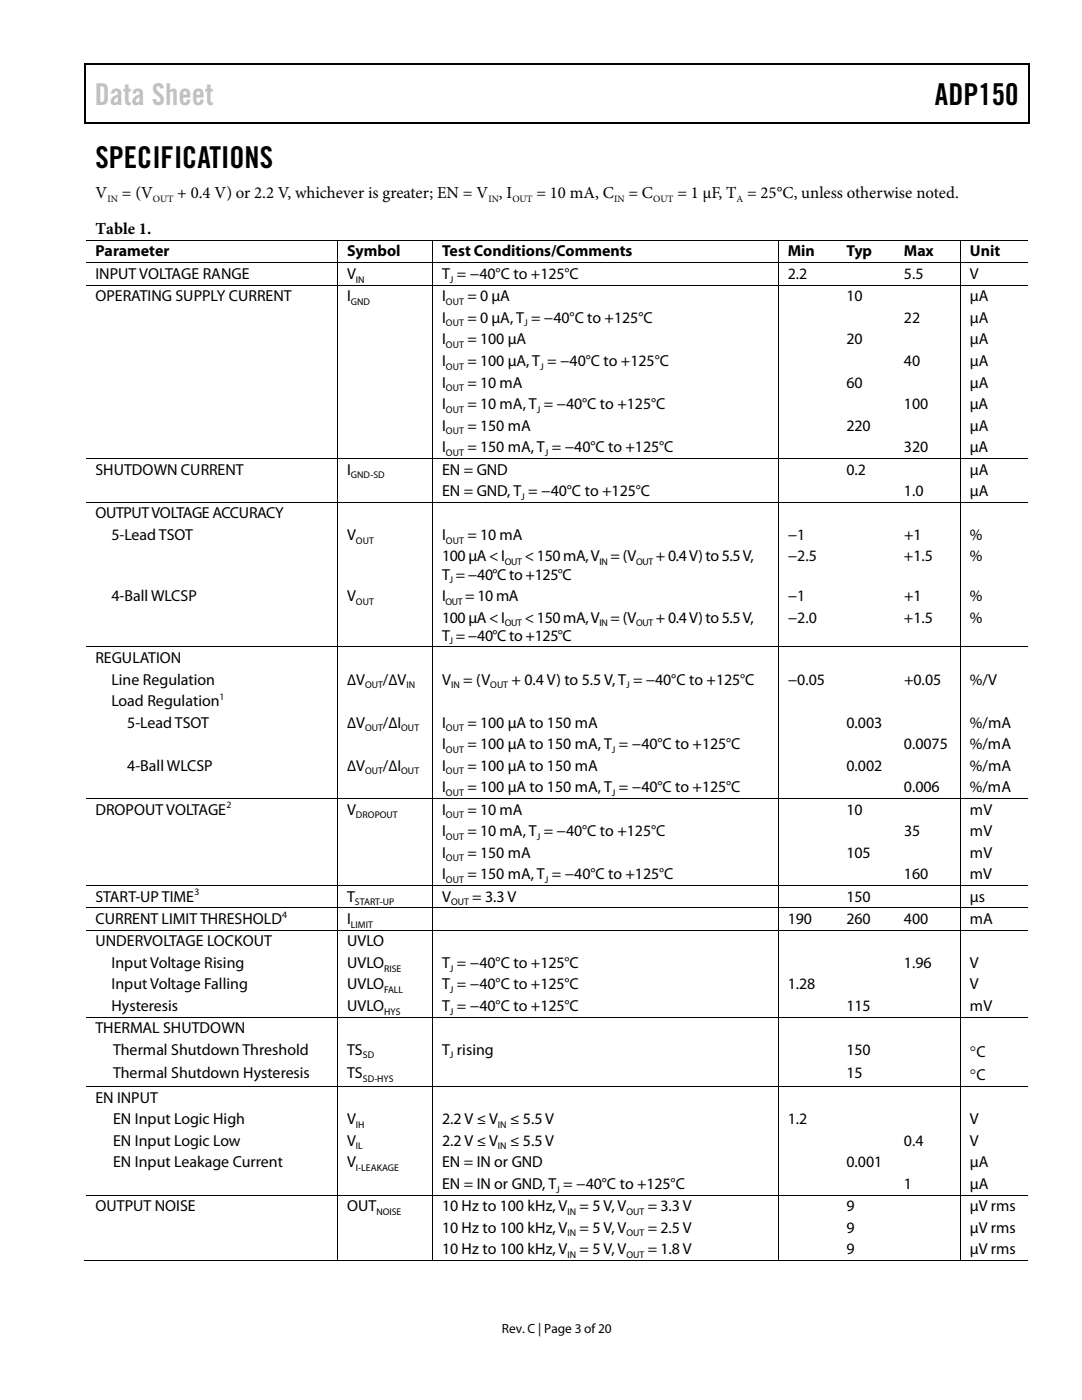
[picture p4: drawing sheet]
<svg xmlns="http://www.w3.org/2000/svg" width="216mm" height="279mm" viewBox="0 0 216 279" stroke-linecap="round" stroke-linejoin="round" font-family="sans-serif">
<defs><g id="words">
<text font-size="6" fill="#c1c1c1" x="18.9" y="20.9">Data Sheet</text>
<g font-size="6">
<text x="186.6" y="20.9">ADP150</text>
<text x="19" y="33.6">SPECIFICATIONS</text>
</g>
<g font-size="3.3">
<text x="19" y="39.5">V</text>
<text x="24.3" y="39.5">= (V</text>
<text x="35.3" y="39.5">+ 0.4 V) or 2.2 V, whichever is greater; EN = V , I</text>
<text x="107" y="39.5">= 10 mA, C</text>
<text x="125.4" y="39.5">= C</text>
<text x="135.2" y="39.5">= 1 µF, T = 25°C, unless otherwise noted.</text>
<text x="19.1" y="46.7">Table 1.</text>
</g>
<g font-size="3.2">
<text x="19" y="51.2">Parameter</text>
<text x="69.3" y="51.2">Symbol</text>
<text x="88.2" y="51.2">Test Conditions/Comments</text>
<text x="157.2" y="51.2">Min</text>
<text x="168.9" y="51.2">Typ</text>
<text x="180.4" y="51.2">Max</text>
<text x="193.5" y="51.2">Unit</text>
<text x="19" y="55.7">INPUT VOLTAGE RANGE</text>
<text x="69.3" y="55.7">V</text>
<text x="88.2" y="55.7">T = −40°C to +125°C</text>
<text x="157.2" y="55.7">2.2</text>
<text x="180.4" y="55.7">5.5</text>
<text x="193.5" y="55.7">V</text>
<text x="19" y="60.2">OPERATING SUPPLY CURRENT</text>
<text x="69.3" y="60.2">I</text>
<text x="88.2" y="60.2">I</text>
<text x="88.2" y="64.4">I</text>
<text x="93.3" y="60.2">= 0 µA</text>
<text x="93.3" y="64.4">= 0 µA, T = −40°C to +125°C</text>
<text x="168.9" y="60.2">10</text>
<text x="180.4" y="64.4">22</text>
<text x="193.5" y="64.4">µA</text>
<text x="193.6" y="60.2">µA</text>
<text x="88.2" y="68.7">I</text>
<text x="93.3" y="68.7">= 100 µA</text>
<text x="168.9" y="68.7">20</text>
<text x="193.5" y="68.7">µA</text>
<text x="88.2" y="73">I</text>
<text x="88.2" y="77.3">I</text>
<text x="93.3" y="73">= 100 µA, T = −40°C to +125°C</text>
<text x="93.3" y="77.3">= 10 mA</text>
<text x="168.9" y="77.3">60</text>
<text x="180.4" y="73">40</text>
<text x="193.5" y="73">µA</text>
<text x="193.6" y="77.3">µA</text>
<text x="88.2" y="81.6">I</text>
<text x="93.3" y="81.6">= 10 mA, T = −40°C to +125°C</text>
<text x="180.4" y="81.6">100</text>
<text x="193.5" y="81.6">µA</text>
<text x="88.2" y="85.9">I</text>
<text x="93.3" y="85.9">= 150 mA</text>
<text x="168.9" y="85.9">220</text>
<text x="193.5" y="85.9">µA</text>
<text x="19" y="94.7">SHUTDOWN CURRENT</text>
<text x="69.3" y="94.7">I</text>
<text x="88.2" y="90.2">I</text>
<text x="88.2" y="94.7">EN = GND</text>
<text x="93.3" y="90.2">= 150 mA, T = −40°C to +125°C</text>
<text x="168.9" y="94.7">0.2</text>
<text x="180.4" y="90.2">320</text>
<text x="193.5" y="90.2">µA</text>
<text x="193.5" y="94.7">µA</text>
<text x="88.2" y="99">EN = GND, T = −40°C to +125°C</text>
<text x="180.4" y="99">1.0</text>
<text x="193.5" y="99">µA</text>
<text x="19" y="103.5">OUTPUT VOLTAGE ACCURACY</text>
<text x="22.2" y="107.8">5-Lead TSOT</text>
<text x="69.3" y="107.8">V</text>
<text x="88.2" y="107.8">I</text>
<text x="93.3" y="107.8">= 10 mA</text>
<text x="157.2" y="107.8">−1</text>
<text x="180.4" y="107.8">+1</text>
<text x="193.6" y="107.8">%</text>
<text x="88.2" y="112.1">100 µA &lt; I</text>
<text x="104.7" y="112.1">&lt; 150 mA, V = (V</text>
<text x="130.9" y="112.1">+ 0.4 V) to 5.5 V,</text>
<text x="157.2" y="112.1">−2.5</text>
<text x="180.4" y="112.1">+1.5</text>
<text x="193.5" y="112.1">%</text>
<text x="22.2" y="119.9">4-Ball WLCSP</text>
<text x="69.3" y="119.9">V</text>
<text x="88.2" y="115.7">T = −40°C to +125°C</text>
<text x="88.2" y="119.9">I</text>
<text x="92.8" y="119.9">= 10 mA</text>
<text x="157.2" y="119.9">−1</text>
<text x="180.4" y="119.9">+1</text>
<text x="193.6" y="119.9">%</text>
<text x="88.2" y="124.2">100 µA &lt; I</text>
<text x="104.7" y="124.2">&lt; 150 mA, V = (V</text>
<text x="130.9" y="124.2">+ 0.4 V) to 5.5 V,</text>
<text x="157.2" y="124.2">−2.0</text>
<text x="180.4" y="124.2">+1.5</text>
<text x="193.5" y="124.2">%</text>
<text x="88.2" y="127.8">T = −40°C to +125°C</text>
<text x="19" y="132.3">REGULATION</text>
<text x="22.2" y="136.6">Line Regulation</text>
<text x="69.3" y="136.6">∆V</text>
<text x="76.4" y="136.6">/∆V</text>
<text x="88.2" y="136.6">V</text>
<text x="92.4" y="136.6">= (V</text>
<text x="102.1" y="136.6">+ 0.4 V) to 5.5 V, T = −40°C to +125°C</text>
<text x="157.2" y="136.6">−0.05</text>
<text x="180.4" y="136.6">+0.05</text>
<text x="193.6" y="136.6">%/V</text>
<text x="22.2" y="140.9">Load Regulation</text>
<text x="25.4" y="145.2">5-Lead TSOT</text>
<text x="69.3" y="145.2">∆V</text>
<text x="76.4" y="145.2">/∆I</text>
<text x="88.2" y="145.2">I</text>
<text x="88.2" y="149.5">I</text>
<text x="93.3" y="145.2">= 100 µA to 150 mA</text>
<text x="93.3" y="149.5">= 100 µA to 150 mA, T = −40°C to +125°C</text>
<text x="168.9" y="145.2">0.003</text>
<text x="180.4" y="149.5">0.0075</text>
<text x="193.5" y="149.5">%/mA</text>
<text x="193.5" y="145.2">%/mA</text>
<text x="25.4" y="153.8">4-Ball WLCSP</text>
<text x="69.3" y="153.8">∆V</text>
<text x="76.4" y="153.8">/∆I</text>
<text x="88.2" y="153.8">I</text>
<text x="93.3" y="153.8">= 100 µA to 150 mA</text>
<text x="168.9" y="153.8">0.002</text>
<text x="193.5" y="153.8">%/mA</text>
<text x="88.2" y="158.1">I</text>
<text x="93.3" y="158.1">= 100 µA to 150 mA, T = −40°C to +125°C</text>
<text x="180.4" y="158.1">0.006</text>
<text x="193.5" y="158.1">%/mA</text>
<text x="19" y="162.6">DROPOUT VOLTAGE</text>
<text x="69.3" y="162.6">V</text>
<text x="88.2" y="162.6">I</text>
<text x="88.2" y="166.8">I</text>
<text x="93.3" y="162.6">= 10 mA</text>
<text x="93.3" y="166.8">= 10 mA, T = −40°C to +125°C</text>
<text x="168.9" y="162.6">10</text>
<text x="180.4" y="166.8">35</text>
<text x="193.5" y="166.8">mV</text>
<text x="193.6" y="162.6">mV</text>
<text x="88.2" y="171.2">I</text>
<text x="93.3" y="171.2">= 150 mA</text>
<text x="168.9" y="171.2">105</text>
<text x="193.5" y="171.2">mV</text>
<text x="19" y="179.9">START-UP TIME</text>
<text x="69.3" y="179.9">T</text>
<text x="88.2" y="175.4">I</text>
<text x="88.2" y="179.9">V</text>
<text x="93.3" y="175.4">= 150 mA, T = −40°C to +125°C</text>
<text x="94.2" y="179.9">= 3.3 V</text>
<text x="168.9" y="179.9">150</text>
<text x="180.4" y="175.4">160</text>
<text x="193.5" y="175.4">mV</text>
<text x="193.5" y="179.9">µs</text>
<text x="19" y="184.4">CURRENT LIMIT THRESHOLD</text>
<text x="69.3" y="184.4">I</text>
<text x="157.2" y="184.4">190</text>
<text x="168.9" y="184.4">260</text>
<text x="180.4" y="184.4">400</text>
<text x="193.5" y="184.4">mA</text>
<text x="19" y="188.8">UNDERVOLTAGE LOCKOUT</text>
<text x="69.3" y="188.8">UVLO</text>
<text x="22.2" y="193.2">Input Voltage Rising</text>
<text x="22.2" y="197.4">Input Voltage Falling</text>
<text x="69.3" y="193.2">UVLO</text>
<text x="69.3" y="197.4">UVLO</text>
<text x="88.2" y="193.2">T = −40°C to +125°C</text>
<text x="88.2" y="197.4">T = −40°C to +125°C</text>
<text x="157.2" y="197.4">1.28</text>
<text x="180.4" y="193.2">1.96</text>
<text x="193.5" y="193.2">V</text>
<text x="193.6" y="197.4">V</text>
<text x="22.2" y="201.8">Hysteresis</text>
<text x="69.3" y="201.8">UVLO</text>
<text x="88.2" y="201.8">T = −40°C to +125°C</text>
<text x="168.9" y="201.8">115</text>
<text x="193.5" y="201.8">mV</text>
<text x="19" y="206.2">THERMAL SHUTDOWN</text>
<text x="22.6" y="210.5">Thermal Shutdown Threshold</text>
<text x="22.6" y="215.2">Thermal Shutdown Hysteresis</text>
<text x="69.3" y="210.5">TS</text>
<text x="69.3" y="215.2">TS</text>
<text x="88.2" y="210.5">T rising</text>
<text x="168.9" y="210.5">150</text>
<text x="168.9" y="215.2">15</text>
<text x="193.5" y="210.9">°C</text>
<text x="193.6" y="215.6">°C</text>
<text x="19" y="220.1">EN INPUT</text>
<text x="22.6" y="224.4">EN Input Logic High</text>
<text x="69.3" y="224.4">V</text>
<text x="88.2" y="224.4">2.2 V ≤ V</text>
<text x="101.8" y="224.4">≤ 5.5 V</text>
<text x="157.2" y="224.4">1.2</text>
<text x="193.5" y="224.4">V</text>
<text x="22.6" y="228.7">EN Input Logic Low</text>
<text x="22.6" y="233">EN Input Leakage Current</text>
<text x="69.3" y="228.7">V</text>
<text x="69.3" y="233">V</text>
<text x="88.2" y="228.7">2.2 V ≤ V</text>
<text x="88.2" y="233">EN = IN or GND</text>
<text x="101.8" y="228.7">≤ 5.5 V</text>
<text x="168.9" y="233">0.001</text>
<text x="180.4" y="228.7">0.4</text>
<text x="193.5" y="228.7">V</text>
<text x="193.5" y="233">µA</text>
<text x="88.2" y="237.3">EN = IN or GND, T = −40°C to +125°C</text>
<text x="180.4" y="237.3">1</text>
<text x="193.5" y="237.3">µA</text>
<text x="19" y="241.7">OUTPUT NOISE</text>
<text x="69.3" y="241.7">OUT</text>
<text x="88.2" y="241.7">10 Hz to 100 kHz, V</text>
<text x="115.7" y="241.7">= 5 V, V</text>
<text x="129.2" y="241.7">= 3.3 V</text>
<text x="168.9" y="241.7">9</text>
<text x="193.6" y="241.7">µV rms</text>
<text x="88.2" y="246">10 Hz to 100 kHz, V</text>
<text x="88.2" y="250.3">10 Hz to 100 kHz, V</text>
<text x="115.7" y="246">= 5 V, V</text>
<text x="115.7" y="250.3">= 5 V, V</text>
<text x="129.2" y="246">= 2.5 V</text>
<text x="129.2" y="250.3">= 1.8V</text>
<text x="168.9" y="246">9</text>
<text x="168.9" y="250.3">9</text>
<text x="193.6" y="246">µV rms</text>
<text x="193.6" y="250.3">µV rms</text>
</g>
<text font-size="2.7" x="100.2" y="266">Rev. C | Page 3 of20</text>
<g font-size="1.9">
<text x="21.4" y="40.3">IN</text>
<text x="30.5" y="40.3">OUT</text>
<text x="97.5" y="40.3">IN</text>
<text x="102.2" y="40.3">OUT</text>
<text x="122.6" y="40.3">IN</text>
<text x="130.3" y="40.3">OUT</text>
<text x="146.9" y="40.3">A</text>
<text x="71" y="56.4">IN</text>
<text x="89.8" y="56.4">J</text>
<text x="70" y="60.9">GND</text>
<text x="89" y="60.9">OUT</text>
<text x="89" y="65.2">OUT</text>
<text x="104.6" y="65.2">J</text>
<text x="89" y="69.5">OUT</text>
<text x="89" y="73.7">OUT</text>
<text x="107.8" y="73.7">J</text>
<text x="89" y="78.1">OUT</text>
<text x="89" y="82.3">OUT</text>
<text x="107.1" y="82.3">J</text>
<text x="89" y="86.7">OUT</text>
<text x="70" y="95.4">GND-SD</text>
<text x="89" y="90.9">OUT</text>
<text x="108.7" y="90.9">J</text>
<text x="104" y="99.7">J</text>
<text x="71" y="108.5">OUT</text>
<text x="89" y="108.5">OUT</text>
<text x="100.7" y="112.8">OUT</text>
<text x="119.6" y="112.8">IN</text>
<text x="126.9" y="112.8">OUT</text>
<text x="89.7" y="116.4">J</text>
<text x="71" y="120.7">OUT</text>
<text x="88.9" y="120.7">OUT</text>
<text x="100.7" y="125">OUT</text>
<text x="119.6" y="125">IN</text>
<text x="126.9" y="125">OUT</text>
<text x="89.7" y="128.6">J</text>
<text x="72.9" y="137.3">OUT</text>
<text x="81.1" y="137.3">IN</text>
<text x="90" y="137.3">IN</text>
<text x="97.8" y="137.3">OUT</text>
<text x="124.9" y="137.3">J</text>
<text x="43.8" y="139.7">1</text>
<text x="72.9" y="145.9">OUT</text>
<text x="80.1" y="145.9">OUT</text>
<text x="89" y="145.9">OUT</text>
<text x="72.9" y="154.5">OUT</text>
<text x="80.1" y="154.5">OUT</text>
<text x="89" y="150.2">OUT</text>
<text x="89" y="154.5">OUT</text>
<text x="122.1" y="150.2">J</text>
<text x="45.2" y="161.3">2</text>
<text x="89" y="158.8">OUT</text>
<text x="122.1" y="158.8">J</text>
<text x="71" y="163.3">DROPOUT</text>
<text x="89" y="163.3">OUT</text>
<text x="89" y="167.6">OUT</text>
<text x="107.1" y="167.6">J</text>
<text x="89" y="171.9">OUT</text>
<text x="38.8" y="178.7">3</text>
<text x="89" y="176.1">OUT</text>
<text x="108.7" y="176.1">J</text>
<text x="56.3" y="183.2">4</text>
<text x="70" y="185.1">LIMIT</text>
<text x="70.8" y="180.6">START-UP</text>
<text x="90" y="180.6">OUT</text>
<text x="76.7" y="193.9">RISE</text>
<text x="89.8" y="193.9">J</text>
<text x="76.7" y="198.2">FALL</text>
<text x="76.7" y="202.5">HYS</text>
<text x="89.8" y="198.2">J</text>
<text x="89.8" y="202.5">J</text>
<text x="72.4" y="211.2">SD</text>
<text x="72.4" y="215.9">SD-HYS</text>
<text x="89.8" y="211.2">J</text>
<text x="71" y="225.1">IH</text>
<text x="99.4" y="225.1">IN</text>
<text x="71" y="229.4">IL</text>
<text x="71" y="233.7">I-LEAKAGE</text>
<text x="99.4" y="229.4">IN</text>
<text x="111" y="238">J</text>
<text x="75.1" y="242.4">NOISE</text>
<text x="113.2" y="242.4">IN</text>
<text x="125" y="242.4">OUT</text>
<text x="113.2" y="246.8">IN</text>
<text x="113.2" y="251">IN</text>
<text x="125" y="246.8">OUT</text>
<text x="125" y="251">OUT</text>
</g>
</g></defs>
<g fill="#000">
<path d="M16.9 12.7h.2v1h-.2zM16.9 12.7h.2v.3h-.2zM82.5 12.7h.3v.3h-.3zM205.1 12.7h.3v1h-.3zM205.1 12.7h.3v.3h-.3zM16.9 24.4h.2v.2h-.2zM82.3 24.4h.2v.2h-.2zM205.1 24.4h.3v.2h-.3zM67.3 47.8h.1v.2h-.1zM67.3 52.4h.1v.1h-.1zM67.3 56.9h.1v.1h-.1zM86.2 47.8h.2v.2h-.2z"/>
<path d="M86.2 52.4h.2v.1h-.2zM86.2 56.9h.2v.1h-.2zM155.2 47.8h.2v.2h-.2zM155.2 52.4h.2v.1h-.2zM155.2 56.9h.2v.1h-.2zM167 47.8h.2v.2h-.2zM167 52.4h.2v.1h-.2zM167 56.9h.2v.1h-.2zM178.5 47.8h.1v.2h-.1zM178.5 52.4h.1v.1h-.1zM178.5 56.9h.1v.1h-.1zM191.6 47.8h.1v.2h-.1z"/>
<path d="M191.6 52.4h.1v.1h-.1zM191.6 56.9h.1v.1h-.1zM67.3 91.4h.1v.2h-.1zM86.2 91.4h.2v.2h-.2zM155.2 91.4h.2v.2h-.2zM167 91.4h.2v.2h-.2zM178.5 91.4h.1v.2h-.1zM191.6 91.4h.1v.2h-.1zM67.3 100.2h.1v.1h-.1zM86.2 100.2h.2v.1h-.2zM155.2 100.2h.2v.1h-.2zM167 100.2h.2v.1h-.2z"/>
<path d="M178.5 100.2h.1v.1h-.1zM191.6 100.2h.1v.1h-.1zM67.3 129h.1v.2h-.1zM86.2 129h.2v.2h-.2zM155.2 129h.2v.2h-.2zM167 129h.2v.2h-.2zM178.5 129h.1v.2h-.1zM191.6 129h.1v.2h-.1zM67.3 159.3h.1v.1h-.1zM86.2 159.3h.2v.1h-.2zM155.2 159.3h.2v.1h-.2zM167 159.3h.2v.1h-.2z"/>
<path d="M178.5 159.3h.1v.1h-.1zM191.6 159.3h.1v.1h-.1zM67.3 176.6h.1v.2h-.1zM86.2 176.6h.2v.2h-.2zM155.2 176.6h.2v.2h-.2zM167 176.6h.2v.2h-.2zM178.5 176.6h.1v.2h-.1zM191.6 176.6h.1v.2h-.1zM67.3 181.1h.1v.2h-.1zM67.3 185.5h.1v.2h-.1zM86.2 181.1h.2v.2h-.2zM86.2 185.5h.2v.2h-.2z"/>
<path d="M155.2 181.1h.2v.2h-.2zM155.2 185.5h.2v.2h-.2zM167 181.1h.2v.2h-.2zM167 185.5h.2v.2h-.2zM178.5 181.1h.1v.2h-.1zM178.5 185.5h.1v.2h-.1zM191.6 181.1h.1v.2h-.1zM191.6 185.5h.1v.2h-.1zM67.3 202.9h.1v.2h-.1zM67.3 216.8h.1v.2h-.1zM86.2 202.9h.2v.2h-.2zM86.2 216.8h.2v.2h-.2z"/>
<path d="M155.2 202.9h.2v.2h-.2zM155.2 216.8h.2v.2h-.2zM167 202.9h.2v.2h-.2zM167 216.8h.2v.2h-.2zM178.5 202.9h.1v.2h-.1zM178.5 216.8h.1v.2h-.1zM191.6 202.9h.1v.2h-.1zM191.6 216.8h.1v.2h-.1zM67.3 238.4h.1v.2h-.1zM86.2 238.4h.2v.2h-.2zM155.2 238.4h.2v.2h-.2zM167 238.4h.2v.2h-.2z"/>
<path d="M178.5 238.4h.1v.2h-.1zM191.6 238.4h.1v.2h-.1zM67.3 251.5h.1v.2h-.1zM86.2 251.5h.2v.2h-.2zM155.2 251.5h.2v.2h-.2zM166.8 251.5h.1v.2h-.1zM178.2 251.5h.2v.2h-.2zM191.6 251.5h.1v.2h-.1z"/>
</g>
<path d="M17 13.7v10.7M17.1 12.8h65.4M82.8 12.8h122.3M205.2 13.7v10.7M17.1 24.5h188" fill="none" stroke="#000" stroke-width=".25"/>
<g fill="none" stroke="#000" stroke-width=".2">
<path d="M17.1 47.9h50.2M17.1 52.5h50.2M17.1 56.9h50.2M67.4 48v4.4M67.4 52.5v4.4M67.4 57v34.4M67.4 47.9h18.8M67.4 52.5h18.8M67.4 56.9h18.8M86.3 48v4.4M86.3 52.5v4.4M86.3 57v34.4"/>
<path d="M86.4 47.9h68.8M86.4 52.5h68.8M86.4 56.9h68.8M155.3 48v4.4M155.3 52.5v4.4M155.3 57v34.4M155.4 47.9h11.6M155.4 52.5h11.6M155.4 56.9h11.6M167.2 47.9h11.3M167.2 52.5h11.3M167.2 56.9h11.3"/>
<path d="M178.6 47.9h13M178.6 52.5h13M178.6 56.9h13M191.6 48v4.4M191.6 52.5v4.4M191.6 57v34.4M191.7 47.9h13.4M191.7 52.5h13.4M191.7 56.9h13.4M17.1 91.5h50.2M67.4 91.6v8.6M67.4 91.5h18.8"/>
<path d="M86.3 91.6v8.6M86.4 91.5h68.8M155.3 91.6v8.6M155.4 91.5h11.6M167.2 91.5h11.3M178.6 91.5h13M191.6 91.6v8.6M191.7 91.5h13.4M17.1 100.2h50.2M67.4 100.3v28.7M67.4 100.2h18.8M86.3 100.3v28.7"/>
<path d="M86.4 100.2h68.8M155.3 100.3v28.7M155.4 100.2h11.6M167.2 100.2h11.3M178.6 100.2h13M191.6 100.3v28.7M191.7 100.2h13.4M17.1 129.1h50.2M67.4 129.2v30.1M67.4 129.1h18.8M86.3 129.2v30.1M86.4 129.1h68.8"/>
<path d="M155.3 129.2v30.1M155.4 129.1h11.6M167.2 129.1h11.3M178.6 129.1h13M191.6 129.2v30.1M191.7 129.1h13.4M17.1 159.3h50.2M67.4 159.4v17.2M67.4 159.3h18.8M86.3 159.4v17.2M86.4 159.3h68.8M155.3 159.4v17.2"/>
<path d="M155.4 159.3h11.6M167.2 159.3h11.3M178.6 159.3h13M191.6 159.4v17.2M191.7 159.3h13.4M17.1 176.7h50.2M67.4 176.8v4.3M67.4 176.7h18.8M86.3 176.8v4.3M86.4 176.7h68.8M155.3 176.8v4.3M155.4 176.7h11.6"/>
<path d="M167.2 176.7h11.3M178.6 176.7h13M191.6 176.8v4.3M191.7 176.7h13.4M17.1 181.2h50.2M17.1 185.6h50.2M67.4 181.3v4.2M67.4 185.7v17.2M67.4 181.2h18.8M67.4 185.6h18.8M86.3 181.3v4.2M86.3 185.7v17.2"/>
<path d="M86.4 181.2h68.8M86.4 185.6h68.8M155.3 181.3v4.2M155.3 185.7v17.2M155.4 181.2h11.6M155.4 185.6h11.6M167.2 181.2h11.3M167.2 185.6h11.3M178.6 181.2h13M178.6 185.6h13M191.6 181.3v4.2M191.6 185.7v17.2"/>
<path d="M191.7 181.2h13.4M191.7 185.6h13.4M17.1 203h50.2M17.1 216.9h50.2M67.4 203.1v13.7M67.4 217v21.4M67.4 203h18.8M67.4 216.9h18.8M86.3 203.1v13.7M86.3 217v21.4M86.4 203h68.8M86.4 216.9h68.8"/>
<path d="M155.3 203.1v13.7M155.3 217v21.4M155.4 203h11.6M155.4 216.9h11.6M167.2 203h11.3M167.2 216.9h11.3M178.6 203h13M178.6 216.9h13M191.6 203.1v13.7M191.6 217v21.4M191.7 203h13.4M191.7 216.9h13.4"/>
<path d="M17.1 238.5h50.2M67.4 238.6v12.9M67.4 238.5h18.8M86.3 238.6v12.9M86.4 238.5h68.8M155.3 238.6v12.9M155.4 238.5h11.6M167.2 238.5h11.3M178.6 238.5h13M191.6 238.6v12.9M191.7 238.5h13.4M16.9 251.6h50.4"/>
<path d="M67.4 251.6h18.8M86.4 251.6h68.8M155.4 251.6h36.2M191.7 251.6h13.4"/>
</g>
<use href="#words"/>
</svg>
